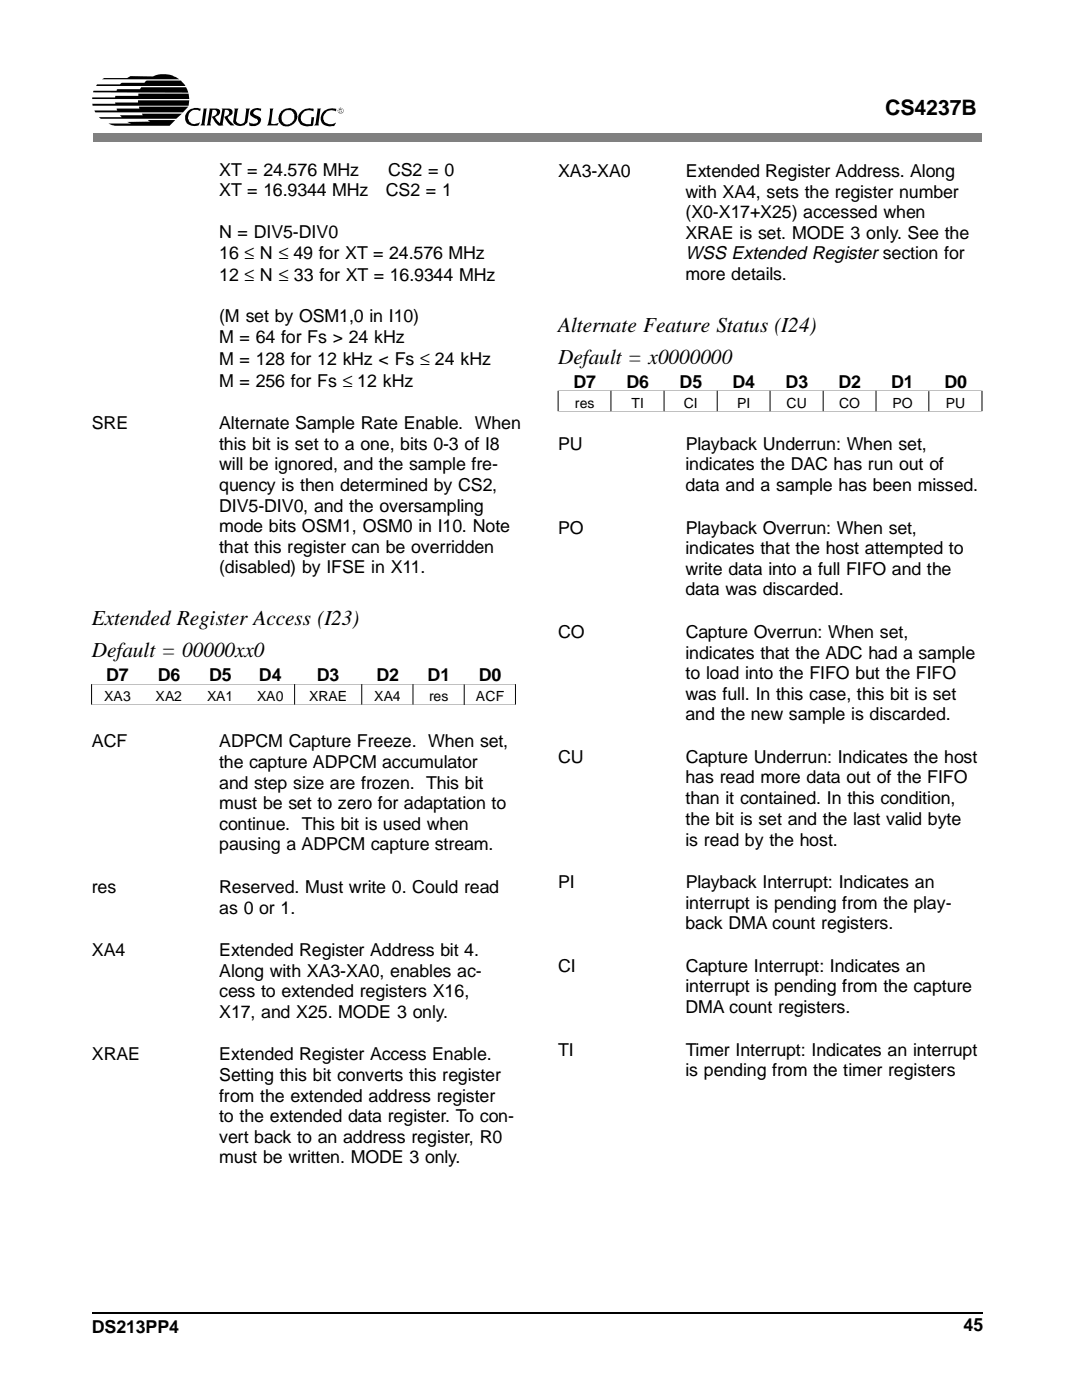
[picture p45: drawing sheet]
<svg xmlns="http://www.w3.org/2000/svg" width="216mm" height="279mm" viewBox="0 0 216 279" stroke-linecap="round" stroke-linejoin="round" font-family="sans-serif">
<defs><g id="words">
<g font-size="4.3">
<text x="176.6" y="23">CS4237B</text>
<text x="111.4" y="66.2">Alternate Feature Status (I24)</text>
<text x="111.4" y="72.6">Default = x0000000</text>
<text x="18.3" y="124.8">Extended Register Access (I23)</text>
<text x="18.3" y="131.1">Default = 00000xx0</text>
</g>
<g font-size="3.6">
<text x="43.7" y="35.1">XT = 24.576 MHz</text>
<text x="77.5" y="35.1">CS2 = 0</text>
<text x="111.4" y="35.3">XA3-XA0</text>
<text x="136.9" y="35.3">Extended Register Address. Along</text>
<text x="43.7" y="39.2">XT = 16.9344 MHz</text>
<text x="77" y="39.2">CS2 = 1</text>
<text x="136.8" y="39.5">with XA4, sets the register number</text>
<text x="43.7" y="47.4">N = DIV5-DIV0</text>
<text x="136.8" y="43.6">(X0-X17+X25) accessed when</text>
<text x="136.8" y="47.7">XRAE is set. MODE 3 only. See the</text>
<text x="43.7" y="51.8">16 ≤ N ≤ 49 for XT = 24.576 MHz</text>
<text x="136.8" y="51.8">WSS Extended Register section for</text>
<text x="43.7" y="56.1">12 ≤ N ≤ 33 for XT = 16.9344 MHz</text>
<text x="136.8" y="55.9">more details.</text>
<text x="43.7" y="64.3">(M set by OSM1,0 in I10)</text>
<text x="43.7" y="68.5">M = 64 for Fs &gt; 24 kHz</text>
<text x="43.7" y="72.8">M = 128 for 12 kHz &lt; Fs ≤ 24 kHz</text>
<text x="43.7" y="77.2">M = 256 for Fs ≤ 12 kHz</text>
<text x="114.4" y="77.4">D7</text>
<text x="125" y="77.4">D6</text>
<text x="135.6" y="77.4">D5</text>
<text x="146.2" y="77.4">D4</text>
<text x="156.8" y="77.4">D3</text>
<text x="167.3" y="77.4">D2</text>
<text x="177.8" y="77.4">D1</text>
<text x="188.4" y="77.4">D0</text>
<text x="18.3" y="85.6">SRE</text>
<text x="43.7" y="85.6">Alternate Sample Rate Enable. When</text>
<text x="43.7" y="89.7">this bit is set to a one, bits 0-3 of I8</text>
<text x="111.4" y="89.8">PU</text>
<text x="136.8" y="89.8">Playback Underrun: When set,</text>
<text x="43.7" y="93.9">will be ignored, and the sample fre-</text>
<text x="136.8" y="93.9">indicates the DAC has run out of</text>
<text x="43.7" y="98">quency is then determined by CS2,</text>
<text x="136.8" y="98">data and a sample has been missed.</text>
<text x="43.7" y="102.1">DIV5-DIV0, and the oversampling</text>
<text x="43.7" y="106.2">mode bits OSM1, OSM0 in I10. Note</text>
<text x="111.4" y="106.5">PO</text>
<text x="136.8" y="106.5">Playback Overrun: When set,</text>
<text x="43.7" y="110.3">that this register can be overridden</text>
<text x="136.8" y="110.6">indicates that the host attempted to</text>
<text x="43.7" y="114.4">(disabled) by IFSE in X11.</text>
<text x="136.8" y="114.7">write data into a full FIFO and the</text>
<text x="136.8" y="118.8">data was discarded.</text>
<text x="111.4" y="127.3">CO</text>
<text x="136.8" y="131.5">indicates that the ADC had a sample</text>
<text x="136.8" y="127.3">Capture Overrun: When set,</text>
<text x="21.2" y="135.9">D7</text>
<text x="31.5" y="135.9">D6</text>
<text x="41.7" y="135.9">D5</text>
<text x="51.7" y="135.9">D4</text>
<text x="63.2" y="135.9">D3</text>
<text x="75.1" y="135.9">D2</text>
<text x="85.3" y="135.9">D1</text>
<text x="95.5" y="135.9">D0</text>
<text x="136.8" y="135.5">to load into the FIFO but the FIFO</text>
<text x="136.8" y="139.7">was full. In this case, this bit is set</text>
<text x="136.8" y="143.8">and the new sample is discarded.</text>
<text x="18.3" y="149.1">ACF</text>
<text x="43.7" y="149.1">ADPCM Capture Freeze. When set,</text>
<text x="43.7" y="153.2">the capture ADPCM accumulator</text>
<text x="111.4" y="152.3">CU</text>
<text x="136.8" y="152.3">Capture Underrun: Indicates the host</text>
<text x="43.7" y="157.4">and step size are frozen. This bit</text>
<text x="43.7" y="161.5">must be set to zero for adaptation to</text>
<text x="136.8" y="156.4">has read more data out of the FIFO</text>
<text x="136.8" y="160.5">than it contained. In this condition,</text>
<text x="43.7" y="165.6">continue. This bit is used when</text>
<text x="136.8" y="164.6">the bit is set and the last valid byte</text>
<text x="43.7" y="169.7">pausing a ADPCM capture stream.</text>
<text x="136.8" y="168.7">is read by the host.</text>
<text x="18.3" y="178.2">res</text>
<text x="43.7" y="178.2">Reserved. Must write 0. Could read</text>
<text x="111.4" y="177.2">PI</text>
<text x="136.8" y="177.2">Playback Interrupt: Indicates an</text>
<text x="43.7" y="182.3">as 0 or 1.</text>
<text x="136.8" y="181.3">interrupt is pending from the play-</text>
<text x="136.8" y="185.5">back DMA count registers.</text>
<text x="18.3" y="190.8">XA4</text>
<text x="43.8" y="190.8">Extended Register Address bit 4.</text>
<text x="43.7" y="194.9">Along with XA3-XA0, enables ac-</text>
<text x="111.4" y="193.9">CI</text>
<text x="136.8" y="193.9">Capture Interrupt: Indicates an</text>
<text x="43.7" y="199">cess to extended registers X16,</text>
<text x="43.7" y="203.2">X17, and X25. MODE 3 only.</text>
<text x="136.8" y="198">interrupt is pending from the capture</text>
<text x="136.8" y="202.2">DMA count registers.</text>
<text x="18.3" y="211.6">XRAE</text>
<text x="43.7" y="215.7">Setting this bit converts this register</text>
<text x="43.8" y="211.6">Extended Register Access Enable.</text>
<text x="111.4" y="210.7">TI</text>
<text x="136.8" y="214.7">is pending from the timer registers</text>
<text x="136.8" y="210.7">Timer Interrupt: Indicates an interrupt</text>
<text x="43.7" y="219.9">from the extended address register</text>
<text x="43.7" y="224">to the extended data register. To con-</text>
<text x="43.7" y="228.1">vert back to an address register, R0</text>
<text x="43.7" y="232.2">must be written. MODE 3 only.</text>
<text x="18.3" y="266.1">DS213PP4</text>
<text x="192.3" y="265.6">45</text>
</g>
<g font-size="2.8">
<text x="114.7" y="81.4">res</text>
<text x="126" y="81.4">TI</text>
<text x="136.4" y="81.4">CI</text>
<text x="147.1" y="81.4">PI</text>
<text x="157" y="81.4">CU</text>
<text x="167.4" y="81.4">CO</text>
<text x="178.1" y="81.4">PO</text>
<text x="188.7" y="81.4">PU</text>
<text x="20.8" y="139.9">XA3</text>
<text x="31" y="139.9">XA2</text>
<text x="41.3" y="139.9">XA1</text>
<text x="51.3" y="139.9">XA0</text>
<text x="61.7" y="139.9">XRAE</text>
<text x="74.7" y="139.9">XA4</text>
<text x="85.6" y="139.9">res</text>
<text x="95" y="139.9">ACF</text>
</g>
</g></defs>
<g fill="none" stroke="#000" stroke-width=".2">
<path d="M121.9 78v4.1M132.5 78v4.1M143.1 78v4.1M153.7 78v4.1M164.3 78v4.1M174.8 78v4.1M185.3 78.1v4M195.9 78h-84.5v4.1h84.5M195.9 78v4.1M18.3 136.5v4.1M18.3 136.5h84.6v4.1h-84.6M58.8 136.5v4.1"/>
<path d="M72.2 136.5v4.1M82.4 136.5v4.1M92.6 136.6v4.1"/>
</g>
<path d="M18.7 26.5h177.2v1.7h-177.2z" fill="#808080"/>
<g fill="#000">
<path d="M18.7 18.1h4.6l.1-.3h4.5l.3-.4h8.9l.5 1.1-19-.1z" fill-rule="evenodd"/>
<path d="M18.4 19.4h4.6v-.3h4.6v-.4h10l.2 1.1h-19.4z" fill-rule="evenodd"/>
<path d="M19.4 16.8h4.5l.4-.3h4.5l.5-.4h6.8l.9 1.1h-17.8z" fill-rule="evenodd"/>
<path d="M20.4 15.8l.4-.2h4.6l.6-.4 4.5 .1a5.3 5.3 0 0 1 5.3 .5z" fill-rule="evenodd"/>
<path d="M18.4 20.7h4.6v-.2h4.5v-.5h10.3l-.2 1.1h-19.1z" fill-rule="evenodd"/>
<path d="M18.8 22.1h4.6l-.1-.4h4.5l-.1-.4h9.9l-1.1 1.1h-17.5z" fill-rule="evenodd"/>
<path d="M19.7 23.4h4.6l-.4-.4h4.6l-.2-.3h8l-1.1 1h-15.1z" fill-rule="evenodd"/>
<path d="M21.6 24.7h4.6l-.8-.4h4.6l-.5-.3h5.5l-1.2 1.1h-10.9z" fill-rule="evenodd"/>
<path d="M37.4 22.3a2.7 2.7 0 0 1 2.7-.6l-.2 .5a1.52 1.52 0 0 0-1.9 .2 1.52 1.52 0 0 0-.2 1.9l.2 .2a1.29 1.29 0 0 0 1.5 .1l.4-.2a1.16 1.16 0 0 1-1.6 .7 1.64 1.64 0 0 1-1.3-1.1 1.64 1.64 0 0 1 .4-1.7z" fill-rule="evenodd"/>
<path d="M40.6 21.7h.8l-.2 .1-.4 2.9 .1 .3h-.9l.2-.3z" fill-rule="evenodd"/>
<path d="M41.7 21.7h1.8a.6 .6 0 0 1 .4 .9l-.3 .4-.7 .4 1.3 1.6h-.7l-.7-.7-.5-1a.75 .75 0 0 0 .9-.4 .75 .75 0 0 0-.3-1h-.5l-.4 2.8 .1 .3h-1l.3-.3 .4-2.8z" fill-rule="evenodd"/>
<path d="M44.2 21.7h1.6l.4 .2 .2 .2v.5l-.9 .8 .3 .7 1 .9h-.8l-.7-.7-.5-1a.75 .75 0 0 0 .8-.4 .75 .75 0 0 0-.1-.8l-.6-.2-.5 2.8 .2 .3h-.9l.2-.2 .5-2.9z" fill-rule="evenodd"/>
<path d="M46.7 21.7h.9l-.2 .3-.3 2a.9 .9 0 0 0 .9 .7 .9 .9 0 0 0 .9-.7l.2-2.1-.1-.2h.9l-.2 .3-.3 2.1a1.57 1.57 0 0 1-1.4 1.1 1.57 1.57 0 0 1-1.5-.9l.3-2.4z" fill-rule="evenodd"/>
<path d="M50 22.1l.4-.3 1-.3 .7 .2v.5a.89 .89 0 0 0-.9-.3 .89 .89 0 0 0-.7 .7l.5 .4a1 1 0 0 1 1.1 1.1 1.64 1.64 0 0 1-2.3 .9l-.1-.6a1.05 1.05 0 0 0 1.8-.3 .82 .82 0 0 0-.8-.6l-.2-.1a.83 .83 0 0 1-.5-1.3z" fill-rule="evenodd"/>
<path d="M53.8 21.7h.8l-.2 .4-.3 2.6 .6 .1 .9-.3-.2 .5h-2.1l.2-.3 .2-1z" fill-rule="evenodd"/>
<path d="M56.1 22.2l.7-.5 1-.2 .9 .4 .1 .1h-1.6l-.6 .3-.4 .6v1v.3l.6 .6h.7l.7-.2 .5-.8v-1l-.4-.7-.3-.1h.8l.4 .5 .2 .6-.1 .7-.3 .5-.5 .5-.9 .4h-.8l-.5-.2-.6-.6-.2-.6 .2-.9z" fill-rule="evenodd"/>
<path d="M60.2 22.1l.7-.4 .9-.1 .8 .1-.1 .5a1.58 1.58 0 0 0-2 .3 1.58 1.58 0 0 0-.1 2l.2 .1a1.68 1.68 0 0 0 1.4 .1l.1-1.3h.6l-.2 1.6a2.37 2.37 0 0 1-2.8-.5 1.74 1.74 0 0 1 .5-2.4z" fill-rule="evenodd"/>
<path d="M63.2 21.7h.9l-.2 .1-.4 2.9 .1 .3h-.9l.3-.3 .4-2.8z" fill-rule="evenodd"/>
<path d="M64.7 22.1a2.74 2.74 0 0 1 2.4-.4l-.1 .5a1.56 1.56 0 0 0-2 .2 1.56 1.56 0 0 0-.1 2.1l.2 .1a1.74 1.74 0 0 0 1.9-.1l-.3 .7a2.14 2.14 0 0 1-2.6-1.1v-.9z" fill-rule="evenodd"/>
<path d="M67.5 21.7l.2-.1-.2 .3v.5l.2 .2 .6-.1a.49 .49 0 0 0 .1-.8l-.2-.1 .2 .1a.57 .57 0 0 1-.2 .9l-.5 .1-.2-.1-.1-.4z" fill-rule="evenodd"/>
<path d="M67.7 21.7l.5 .2-.1 .2 .2 .3-.2-.1v-.2h-.3v-.2l.1 .2h.2v-.2h-.4z" fill-rule="evenodd"/>
<path d="M67.8 22.1l.1 .3h-.2z" fill-rule="evenodd"/>
<path d="M67.7 21.5l.5 .1z" fill-rule="evenodd"/>
</g>
<path d="M18.3 262h177.8" fill="none" stroke="#000" stroke-width=".32"/>
<use href="#words"/>
</svg>
